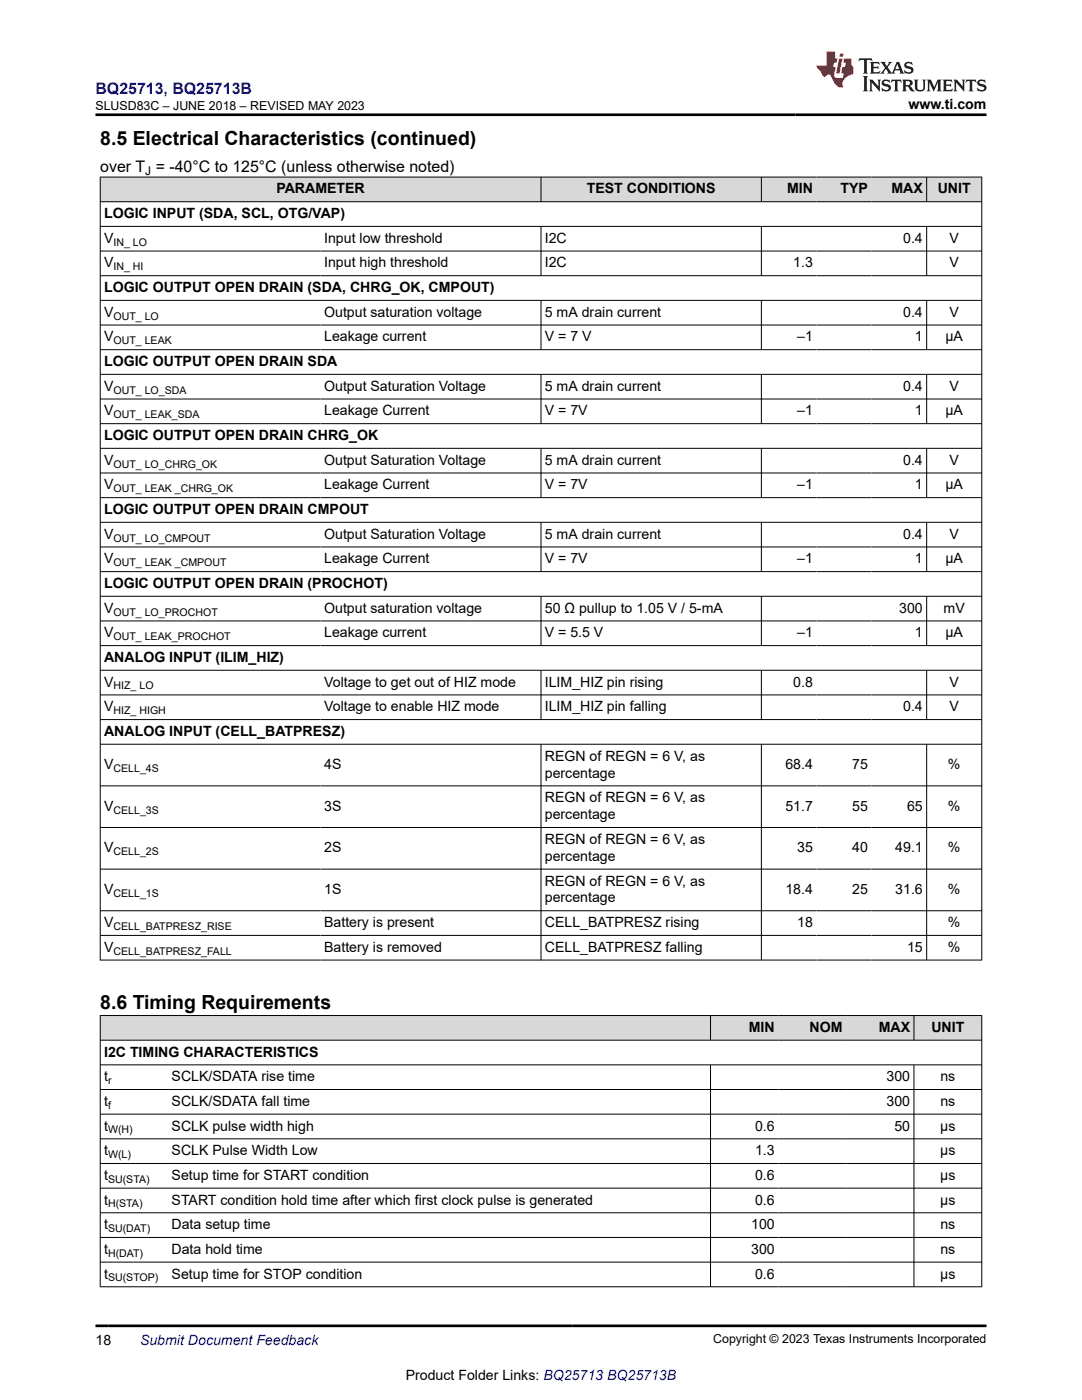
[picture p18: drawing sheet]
<svg xmlns="http://www.w3.org/2000/svg" width="216mm" height="279mm" viewBox="0 0 216 279" stroke-linecap="round" stroke-linejoin="round" font-family="sans-serif">
<defs><g id="words">
<g font-size="3.9">
<text x="20" y="28.8">8.5 Electrical Characteristics (continued)</text>
<text x="20" y="201.4">8.6 Timing Requirements</text>
</g>
<text font-size="3.2" fill="#00f" x="19" y="18.7">BQ25713, BQ25713B</text>
<text font-size="3.2" x="20" y="34.3">over T = -40°C to 125°C (unless otherwise noted)</text>
<g font-size="2.8">
<text x="181.3" y="21.8">www.ti.com</text>
<text x="55.1" y="38.6">PARAMETER</text>
<text x="117.1" y="38.6">TEST CONDITIONS</text>
<text x="157" y="38.6">MIN</text>
<text x="167.7" y="38.6">TYP</text>
<text x="177.9" y="38.6">MAX</text>
<text x="187.1" y="38.6">UNIT</text>
<text x="20.8" y="43.5">LOGIC INPUT (SDA, SCL, OTG/VAP)</text>
<text x="20.8" y="48.5">V</text>
<text x="20.8" y="53.4">V</text>
<text x="64.7" y="48.5">Input low threshold</text>
<text x="64.7" y="53.4">Input high threshold</text>
<text x="108.7" y="48.5">I2C</text>
<text x="108.7" y="53.4">I2C</text>
<text x="158.3" y="53.4">1.3</text>
<text x="180.2" y="48.5">0.4</text>
<text x="189.5" y="48.5">V</text>
<text x="189.5" y="53.4">V</text>
<text x="20.8" y="58.3">LOGIC OUTPUT OPEN DRAIN (SDA, CHRG_OK, CMPOUT)</text>
<text x="20.8" y="63.2">V</text>
<text x="64.7" y="63.2">Output saturation voltage</text>
<text x="108.7" y="63.2">5 mA drain current</text>
<text x="180.2" y="63.2">0.4</text>
<text x="189.5" y="63.2">V</text>
<text x="20.8" y="68.1">V</text>
<text x="64.7" y="68.1">Leakage current</text>
<text x="108.7" y="68.1">V = 7 V</text>
<text x="159.1" y="68.1">–1</text>
<text x="182.6" y="68.1">1</text>
<text x="188.6" y="68.1">µA</text>
<text x="20.8" y="73.1">LOGIC OUTPUT OPEN DRAIN SDA</text>
<text x="20.8" y="78">V</text>
<text x="64.7" y="78">Output Saturation Voltage</text>
<text x="108.7" y="78">5 mA drain current</text>
<text x="180.2" y="78">0.4</text>
<text x="189.5" y="78">V</text>
<text x="20.8" y="82.9">V</text>
<text x="64.7" y="82.9">Leakage Current</text>
<text x="108.7" y="82.9">V = 7V</text>
<text x="159.1" y="82.9">–1</text>
<text x="182.6" y="82.9">1</text>
<text x="188.6" y="82.9">µA</text>
<text x="20.8" y="87.8">LOGIC OUTPUT OPEN DRAIN CHRG_OK</text>
<text x="20.8" y="92.7">V</text>
<text x="64.7" y="92.7">Output Saturation Voltage</text>
<text x="108.7" y="92.7">5 mA drain current</text>
<text x="180.2" y="92.7">0.4</text>
<text x="189.5" y="92.7">V</text>
<text x="20.8" y="97.7">V</text>
<text x="64.7" y="97.7">Leakage Current</text>
<text x="108.7" y="97.7">V = 7V</text>
<text x="159.1" y="97.7">–1</text>
<text x="182.6" y="97.7">1</text>
<text x="188.6" y="97.7">µA</text>
<text x="20.8" y="102.6">LOGIC OUTPUT OPEN DRAIN CMPOUT</text>
<text x="20.8" y="107.5">V</text>
<text x="64.7" y="107.5">Output Saturation Voltage</text>
<text x="108.7" y="107.5">5 mA drain current</text>
<text x="180.2" y="107.5">0.4</text>
<text x="189.5" y="107.5">V</text>
<text x="20.8" y="112.4">V</text>
<text x="64.7" y="112.4">Leakage Current</text>
<text x="108.7" y="112.4">V = 7V</text>
<text x="159.1" y="112.4">–1</text>
<text x="182.6" y="112.4">1</text>
<text x="188.6" y="112.4">µA</text>
<text x="20.8" y="117.4">LOGIC OUTPUT OPEN DRAIN (PROCHOT)</text>
<text x="20.8" y="122.3">V</text>
<text x="64.7" y="122.3">Output saturation voltage</text>
<text x="108.7" y="122.3">50 Ω pullup to 1.05 V / 5-mA</text>
<text x="179.4" y="122.3">300</text>
<text x="188.3" y="122.3">mV</text>
<text x="20.8" y="127.2">V</text>
<text x="64.7" y="127.2">Leakage current</text>
<text x="108.7" y="127.2">V = 5.5 V</text>
<text x="159.1" y="127.2">–1</text>
<text x="182.6" y="127.2">1</text>
<text x="188.6" y="127.2">µA</text>
<text x="20.8" y="132.1">ANALOG INPUT (ILIM_HIZ)</text>
<text x="20.8" y="137">V</text>
<text x="64.7" y="137">Voltage to get out of HIZ mode</text>
<text x="108.7" y="137">ILIM_HIZ pin rising</text>
<text x="158.3" y="137">0.8</text>
<text x="189.5" y="137">V</text>
<text x="20.8" y="142">V</text>
<text x="64.7" y="142">Voltage to enable HIZ mode</text>
<text x="108.7" y="142">ILIM_HIZ pin falling</text>
<text x="180.2" y="142">0.4</text>
<text x="189.5" y="142">V</text>
<text x="20.8" y="146.9">ANALOG INPUT (CELL_BATPRESZ)</text>
<text x="20.8" y="153.5">V</text>
<text x="64.7" y="153.5">4S</text>
<text x="108.7" y="151.8">REGN of REGN = 6 V, as</text>
<text x="108.7" y="155.2">percentage</text>
<text x="156.7" y="153.5">68.4</text>
<text x="170.1" y="153.5">75</text>
<text x="189.1" y="153.5">%</text>
<text x="20.8" y="161.8">V</text>
<text x="64.7" y="161.8">3S</text>
<text x="108.7" y="160.1">REGN of REGN = 6 V, as</text>
<text x="156.7" y="161.8">51.7</text>
<text x="170.1" y="161.8">55</text>
<text x="181" y="161.8">65</text>
<text x="189.1" y="161.8">%</text>
<text x="108.7" y="163.5">percentage</text>
<text x="20.8" y="170.1">V</text>
<text x="64.7" y="170.1">2S</text>
<text x="108.7" y="168.4">REGN of REGN = 6 V, as</text>
<text x="108.7" y="171.8">percentage</text>
<text x="159.1" y="170.1">35</text>
<text x="170.1" y="170.1">40</text>
<text x="178.6" y="170.1">49.1</text>
<text x="189.1" y="170.1">%</text>
<text x="20.8" y="178.4">V</text>
<text x="64.7" y="178.4">1S</text>
<text x="108.7" y="176.7">REGN of REGN = 6 V, as</text>
<text x="156.7" y="178.4">18.4</text>
<text x="170.1" y="178.4">25</text>
<text x="178.6" y="178.4">31.6</text>
<text x="189.1" y="178.4">%</text>
<text x="20.8" y="185">V</text>
<text x="64.7" y="185">Battery is present</text>
<text x="108.7" y="180.1">percentage</text>
<text x="108.7" y="185">CELL_BATPRESZ rising</text>
<text x="159.1" y="185">18</text>
<text x="189.1" y="185">%</text>
<text x="20.8" y="190">V</text>
<text x="64.7" y="190">Battery is removed</text>
<text x="108.7" y="190">CELL_BATPRESZ falling</text>
<text x="181" y="190">15</text>
<text x="189.1" y="190">%</text>
<text x="149.4" y="205.9">MIN</text>
<text x="161.5" y="205.9">NOM</text>
<text x="175.3" y="205.9">MAX</text>
<text x="185.8" y="205.9">UNIT</text>
<text x="20.8" y="210.9">I2C TIMING CHARACTERISTICS</text>
<text x="20.8" y="215.8">t</text>
<text x="34.2" y="215.8">SCLK/SDATA rise time</text>
<text x="176.9" y="215.8">300</text>
<text x="187.6" y="215.8">ns</text>
<text x="20.8" y="220.7">t</text>
<text x="34.2" y="220.7">SCLK/SDATA fall time</text>
<text x="176.9" y="220.7">300</text>
<text x="187.6" y="220.7">ns</text>
<text x="20.8" y="225.6">t</text>
<text x="34.2" y="225.6">SCLK pulse width high</text>
<text x="150.7" y="225.6">0.6</text>
<text x="178.5" y="225.6">50</text>
<text x="187.6" y="225.6">µs</text>
<text x="20.8" y="230.6">t</text>
<text x="34.2" y="230.6">SCLK Pulse Width Low</text>
<text x="150.7" y="230.6">1.3</text>
<text x="187.6" y="230.6">µs</text>
<text x="20.8" y="235.5">t</text>
<text x="34.2" y="235.5">Setup time for START condition</text>
<text x="150.7" y="235.5">0.6</text>
<text x="187.6" y="235.5">µs</text>
<text x="20.8" y="240.4">t</text>
<text x="20.8" y="245.3">t</text>
<text x="34.2" y="240.4">START condition hold time after which first clock pulse is generated</text>
<text x="34.2" y="245.3">Data setup time</text>
<text x="149.9" y="245.3">100</text>
<text x="150.7" y="240.4">0.6</text>
<text x="187.6" y="240.4">µs</text>
<text x="187.6" y="245.3">ns</text>
<text x="20.8" y="250.2">t</text>
<text x="34.2" y="250.2">Data hold time</text>
<text x="149.9" y="250.2">300</text>
<text x="187.6" y="250.2">ns</text>
<text x="20.8" y="255.2">t</text>
<text x="34.2" y="255.2">Setup time for STOP condition</text>
<text x="150.7" y="255.2">0.6</text>
<text x="187.6" y="255.2">µs</text>
<text x="19" y="268.4">18</text>
<text x="81" y="275.3">Product Folder Links: BQ25713 BQ25713B</text>
</g>
<text font-size="2.8" fill="#00f" x="27.9" y="268.4">Submit Document Feedback</text>
<g font-size="2.5">
<text x="19" y="21.9">SLUSD83C – JUNE 2018 – REVISED MAY 2023</text>
<text x="142.3" y="268.1">Copyright © 2023 Texas Instruments Incorporated</text>
</g>
<text font-size="2.4" x="29" y="34.9">J</text>
<g font-size="2.1">
<text x="22.6" y="49">IN_ LO</text>
<text x="22.6" y="53.9">IN_ HI</text>
<text x="22.6" y="63.8">OUT_ LO</text>
<text x="22.6" y="68.7">OUT_ LEAK</text>
<text x="22.6" y="78.5">OUT_ LO_SDA</text>
<text x="22.6" y="83.5">OUT_ LEAK_SDA</text>
<text x="22.6" y="93.3">OUT_ LO_CHRG_OK</text>
<text x="22.6" y="98.2">OUT_ LEAK _CHRG_OK</text>
<text x="22.6" y="108.1">OUT_ LO_CMPOUT</text>
<text x="22.6" y="113">OUT_ LEAK _CMPOUT</text>
<text x="22.6" y="122.8">OUT_ LO_PROCHOT</text>
<text x="22.6" y="127.8">OUT_ LEAK_PROCHOT</text>
<text x="22.6" y="137.6">HIZ_ LO</text>
<text x="22.6" y="142.5">HIZ_ HIGH</text>
<text x="22.6" y="154.1">CELL_4S</text>
<text x="22.6" y="162.4">CELL_3S</text>
<text x="22.6" y="170.7">CELL_2S</text>
<text x="22.6" y="179">CELL_1S</text>
<text x="22.6" y="185.6">CELL_BATPRESZ_RISE</text>
<text x="22.6" y="190.5">CELL_BATPRESZ_FALL</text>
<text x="21.6" y="216.4">r</text>
<text x="21.6" y="221.3">f</text>
<text x="21.6" y="226.2">W(H)</text>
<text x="21.6" y="231.1">W(L)</text>
<text x="21.6" y="236">SU(STA)</text>
<text x="21.6" y="241">H(STA)</text>
<text x="21.6" y="245.9">SU(DAT)</text>
<text x="21.6" y="250.8">H(DAT)</text>
<text x="21.6" y="255.7">SU(STOP)</text>
</g>
</g></defs>
<g fill="#d8d8d8">
<path d="M20 35.3h175.9v5h-175.9z" fill-rule="evenodd"/>
<path d="M20.1 35.4h87.8v4.8h-87.8z" fill-rule="evenodd"/>
<path d="M108 35.4h43.9v4.8h-43.9z" fill-rule="evenodd"/>
<path d="M152 35.4h10.9v4.8h-10.9z" fill-rule="evenodd"/>
<path d="M162.9 35.4h11v4.8h-11z" fill-rule="evenodd"/>
<path d="M173.9 35.4h10.9v4.8h-10.9z" fill-rule="evenodd"/>
<path d="M185 35.4h10.8v4.8h-10.8z" fill-rule="evenodd"/>
</g>
<g fill="none" stroke="#000" stroke-width=".2">
<path d="M19.9 35.3h176.1M20 35.3v156.4M107.9 35.3v5M151.9 35.3v5M184.9 35.3v5M195.9 35.3v156.4M19.9 40.3h176.1M19.9 45.2h176.1M19.9 50.1h176.1M19.9 55h176.1M19.9 59.9h176.1M107.9 45.2v9.9"/>
<path d="M107.9 59.9v10M151.9 45.2v9.9M151.9 59.9v10M184.9 45.2v9.9M184.9 59.9v10M19.9 64.9h176.1M19.9 69.8h176.1M19.9 74.7h176.1M19.9 79.6h176.1M107.9 74.7v9.9M151.9 74.7v9.9M184.9 74.7v9.9"/>
<path d="M19.9 84.6h176.1M19.9 89.5h176.1M19.9 94.4h176.1M19.9 99.3h176.1M107.9 89.5v9.9M151.9 89.5v9.9M184.9 89.5v9.9M19.9 104.2h176.1M19.9 109.2h176.1M19.9 114.1h176.1M19.9 119h176.1M107.9 104.2v9.9"/>
<path d="M107.9 119v9.9M151.9 104.2v9.9M151.9 119v9.9M184.9 104.2v9.9M184.9 119v9.9M19.9 123.9h176.1M19.9 128.8h176.1M19.9 133.8h176.1M19.9 138.7h176.1M107.9 133.8v9.9M151.9 133.8v9.9M184.9 133.8v9.9"/>
<path d="M19.9 143.6h176.1M19.9 148.5h176.1M19.9 156.8h176.1M107.9 148.5v43.2M151.9 148.5v43.2M184.9 148.5v43.2M19.9 165.1h176.1M19.9 173.5h176.1M19.9 181.8h176.1M19.9 186.7h176.1M19.9 191.6h176.1"/>
</g>
<g fill="#d8d8d8">
<path d="M20 202.7h175.9v4.9h-175.9z" fill-rule="evenodd"/>
<path d="M20.1 202.7h121.6v4.8h-121.6z" fill-rule="evenodd"/>
<path d="M141.8 202.7h13.5v4.8h-13.5z" fill-rule="evenodd"/>
<path d="M155.3 202.7h13.5v4.8h-13.5z" fill-rule="evenodd"/>
<path d="M168.8 202.7h13.5v4.8h-13.5z" fill-rule="evenodd"/>
<path d="M182.4 202.7h13.4v4.8h-13.4z" fill-rule="evenodd"/>
</g>
<g fill="none" stroke="#000" stroke-width=".2">
<path d="M19.9 202.7h176.1M19.9 207.6h176.1M19.9 212.5h176.1M19.9 217.4h176.1M20 202.6v54.3M141.8 202.6v5.1M141.8 212.5v44.4M182.4 202.6v5.1M182.4 212.5v44.4M195.9 202.6v54.3M19.9 222.4h176.1M19.9 227.3h176.1"/>
<path d="M19.9 232.2h176.1M19.9 237.1h176.1M19.9 242h176.1M19.9 247h176.1M19.9 251.9h176.1M19.9 256.8h176.1"/>
</g>
<path d="M171.5 11.6l-.2 .6 .5-.2h.6v.1v2.2l-.2 .4h1l-.2-.4v-2.2v-.1h.5l.5 .2-.1-.6zM173.6 12.4l.2 .3v1.6l-.2 .4h1.9l.1-.6a1.08 1.08 0 0 1-1.3 .2v-.7h.6l.4 .2v-.7l-.4 .2h-.6v-.5l.2-.2a1 1 0 0 1 1 .3l-.1-.5zM175.7 12.4l.9 1.1-1 1.2h.9l-.2-.2 .5-.8 .4 .8-.2 .2h1.6l-.2-.2 .2-.5h.9l.1 .5-.1 .2h.9l-.2-.4-.8-1.9h-.5l-.9 2.1-.9-1.1 .9-1h-.8l.2 .2-.4 .6-.4-.6 .2-.2zM179 12.8l.4 1h-.7zM180.7 12.5a.65 .65 0 0 0-.2 .7 .65 .65 0 0 0 .6 .5l.6 .1 .1 .3a.79 .79 0 0 1-.7 .4 .79 .79 0 0 1-.7-.5l.1 .7 .2-.1a.93 .93 0 0 0 1.1 0 .93 .93 0 0 0 .4-.9 1.46 1.46 0 0 0-1.2-.6l-.1-.3a1.09 1.09 0 0 1 1.2 .2l-.2-.6-.1 .1-.5-.2zM172.2 15.2l.2 .4v2.2l-.2 .4h1l-.2-.4v-2.2l.2-.4zM173.4 15.9l.2 .4v1.5l-.2 .4h.8l-.3-.4 .1-1.3 1.6 1.8v-2l.2-.4h-.7l.1 .2 .1 1.1-1.2-1.3zM176.2 16a.65 .65 0 0 0-.2 .8 .65 .65 0 0 0 .6 .4l.6 .2 .1 .2a.79 .79 0 0 1-.7 .4 .79 .79 0 0 1-.7-.5l.1 .7 .2-.1a.93 .93 0 0 0 1.1 .1 .93 .93 0 0 0 .4-1 1.46 1.46 0 0 0-1.2-.5l-.1-.4a1.09 1.09 0 0 1 1.2 .2l-.1-.6-.2 .1-.5-.1zM177.9 15.9l-.1 .6a.63 .63 0 0 1 .8-.3v1.6l-.3 .4h1l-.2-.4v-1.6a.66 .66 0 0 1 .8 .3l-.1-.6zM180 15.9l.2 .4v1.5l-.2 .4h1l-.2-.2-.1-.7h.5l.1 .2a.79 .79 0 0 0 1.2 .6l-1-.9a.61 .61 0 0 0 .6-.6 .61 .61 0 0 0-.5-.7zM180.8 16.2h.1a.47 .47 0 0 1 .5 .1 .47 .47 0 0 1 .1 .5l-.1 .1-.7 .1zM182.3 15.9l.2 .2a2.27 2.27 0 0 0 .4 2 1.04 1.04 0 0 0 1.7-.7v-1.3l.2-.2h-.8l.2 .4v1.1a.6 .6 0 0 1-.6 .6 .6 .6 0 0 1-.6-.6v-1.1l.3-.4zM184.9 15.9l.2 .4v1.5l-.2 .4h.8l-.3-.4v-1.4l.9 1.9 .9-1.9v1.4l-.3 .4h1l-.2-.4v-1.5l.2-.4h-.8l-.7 1.5-.6-1.5zM188.1 15.9l.2 .4v1.5l-.2 .4h1.9l.1-.6a1.09 1.09 0 0 1-1.3 .2v-.7h.6l.4 .2v-.6l-.4 .2h-.6v-.6l.2-.1a1.01 1.01 0 0 1 1 .3l-.1-.6zM190.2 15.9l.3 .4v1.5l-.3 .4h.8l-.2-.4v-1.3l1.6 1.8v-2l.2-.4h-.7l.2 .2v1.1l-1.2-1.3zM192.8 15.9l-.1 .6a.63 .63 0 0 1 .8-.3v1.6l-.3 .4h1l-.2-.4v-1.6a.66 .66 0 0 1 .8 .3l-.1-.6zM195.2 16a.65 .65 0 0 0-.2 .8 .65 .65 0 0 0 .6 .4l.6 .2 .2 .2a.79 .79 0 0 1-.7 .4 .79 .79 0 0 1-.7-.5l.1 .7 .2-.1a.93 .93 0 0 0 1 .1 .93 .93 0 0 0 .5-1 1.46 1.46 0 0 0-1.3-.5v-.4a1.09 1.09 0 0 1 1.2 .2l-.2-.6-.2 .1-.5-.1z" fill="#231f20"/>
<path d="M164.9 10.3v2.7h-2l.1 .4 .8 1a.95 .95 0 0 0 1 .9 .59 .59 0 0 1 .5-.4 .59 .59 0 0 1 .5 .3l.4 .8a1.59 1.59 0 0 0 2.1 1.4 1.61 1.61 0 0 1 1-2.3l1-.3-.1-1.5a1.59 1.59 0 0 1-.3-1.7h-1.5l-.2 .9h.6l-.2 .9h-.5l-.2 .9v.3l.4 .1-.1 .9h-.7a.73 .73 0 0 1-1-.7l.3-1.5h-.5l.1-.9h.5l.2-.9h-.5v-1.3zM167.4 11.6l-.6 3.1h.7l.6-3.1zM167.6 10.7l-.1 .6h.7l.1-.6z" fill="#ed1c24"/>
<path d="M19 22.9h177.8M19 264.6h177.8" fill="none" stroke="#000" stroke-width=".53"/>
<use href="#words"/>
</svg>
